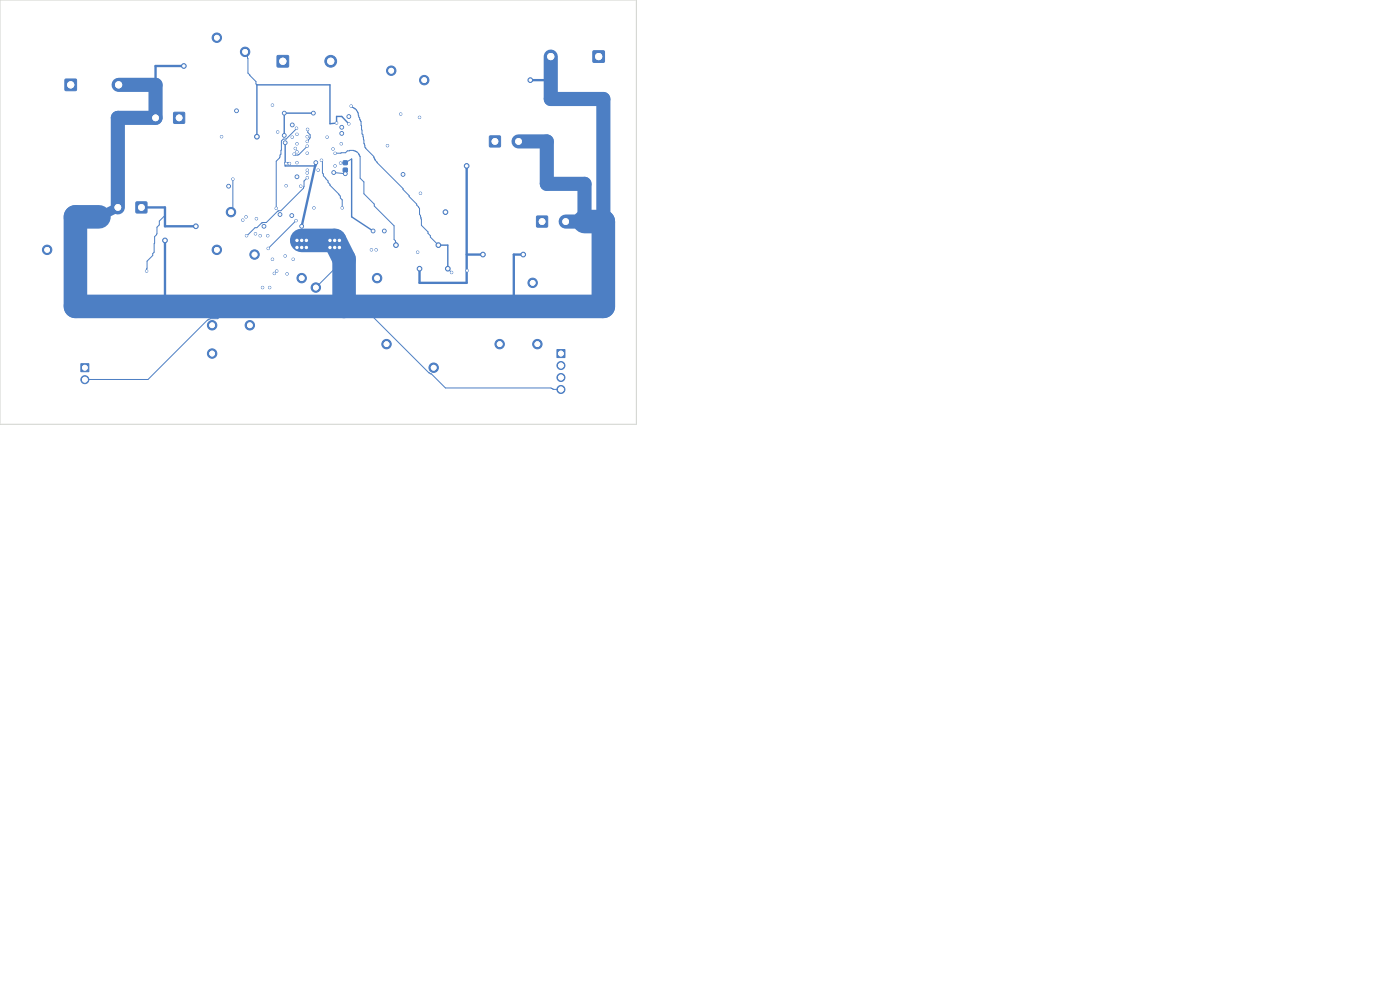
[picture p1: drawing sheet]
<svg xmlns="http://www.w3.org/2000/svg" width="297mm" height="210mm" viewBox="0 0 297 210" stroke-linecap="round" stroke-linejoin="round" font-family="sans-serif">
<g fill="#4d7fc4" stroke="#4d7fc4" stroke-width=".21">
<path d="M28.9 42.9h2.2v2.2h-2.2z"/>
<path d="M125.8 10.8h2.4v2.4h-2.4z"/>
<path d="M103.9 28.9h2.2v2.2h-2.2z"/>
<path d="M36.9 23.9h2.2v2.2h-2.2z"/>
<path d="M13.8 16.8h2.4v2.4h-2.4z"/>
<path d="M113.9 45.9h2.2v2.2h-2.2z"/>
<path d="M118.1 74.2h1.7v1.7h-1.7z"/>
<path d="M17.1 77.2h1.7v1.7h-1.7z"/>
<path d="M58.8 11.8h2.4v2.4h-2.4z"/>
<path d="M72.8 34.1h.9v.8h-.9z"/>
<path d="M72.8 35.7h.9v.8h-.9z"/>
<circle cx="25" cy="44" r="1.2"/>
<circle cx="90" cy="17" r="1"/>
<circle cx="67" cy="61" r="1"/>
<circle cx="113" cy="60" r="1"/>
<circle cx="116.8" cy="12" r="1.25"/>
<circle cx="106" cy="73" r="1"/>
<circle cx="80" cy="59" r="1"/>
<circle cx="49" cy="45" r="1"/>
<circle cx="110" cy="30" r="1.2"/>
<circle cx="10" cy="53" r="1"/>
<circle cx="33" cy="25" r="1.2"/>
<circle cx="52" cy="11" r="1"/>
<circle cx="25.2" cy="18" r="1.25"/>
<circle cx="54" cy="54" r="1"/>
<circle cx="120" cy="47" r="1.2"/>
<circle cx="119" cy="77.5" r=".85"/>
<circle cx="119" cy="80.1" r=".85"/>
<circle cx="119" cy="82.6" r=".85"/>
<circle cx="53" cy="69" r="1"/>
<circle cx="46" cy="53" r="1"/>
<circle cx="64" cy="59" r="1"/>
<circle cx="18" cy="80.5" r=".85"/>
<circle cx="46" cy="8" r="1"/>
<circle cx="92" cy="78" r="1"/>
<circle cx="114" cy="73" r="1"/>
<circle cx="45" cy="75" r="1"/>
<circle cx="83" cy="15" r="1"/>
<circle cx="70.2" cy="13" r="1.25"/>
<circle cx="45" cy="69" r="1"/>
<circle cx="82" cy="73" r="1"/>
<circle cx="57.8" cy="22.3" r=".25"/>
<circle cx="41.5" cy="48" r=".5"/>
<circle cx="31.1" cy="57.5" r=".25"/>
<circle cx="47" cy="29" r=".25"/>
<circle cx="69.4" cy="29.1" r=".25"/>
<circle cx="61.4" cy="34.7" r=".25"/>
<circle cx="64" cy="48" r=".4"/>
<circle cx="71" cy="52.5" r=".5"/>
<circle cx="62.2" cy="55" r=".25"/>
<circle cx="112.5" cy="17" r=".5"/>
<circle cx="72" cy="51" r=".5"/>
<circle cx="65" cy="52.5" r=".5"/>
<circle cx="35" cy="51" r=".5"/>
<circle cx="54.2" cy="49.6" r=".25"/>
<circle cx="39" cy="14" r=".5"/>
<circle cx="70" cy="52.5" r=".5"/>
<circle cx="64" cy="51" r=".5"/>
<circle cx="70" cy="51" r=".5"/>
<circle cx="67" cy="34.5" r=".4"/>
<circle cx="111" cy="54" r=".5"/>
<circle cx="56" cy="48" r=".4"/>
<circle cx="72" cy="52.5" r=".5"/>
<circle cx="63" cy="52.5" r=".5"/>
<circle cx="57.8" cy="55" r=".25"/>
<circle cx="60.7" cy="34.7" r=".25"/>
<circle cx="63" cy="51" r=".5"/>
<circle cx="54.4" cy="46.4" r=".25"/>
<circle cx="65" cy="51" r=".5"/>
<circle cx="56.8" cy="50" r=".25"/>
<circle cx="71" cy="51" r=".5"/>
<circle cx="64" cy="52.5" r=".5"/>
<circle cx="60.5" cy="30.3" r=".4"/>
<circle cx="89" cy="57" r=".5"/>
<circle cx="99.1" cy="57.4" r=".25"/>
<circle cx="99" cy="35.2" r=".5"/>
<circle cx="102.5" cy="54" r=".5"/>
<circle cx="74" cy="26.3" r=".25"/>
<circle cx="54.5" cy="29" r=".5"/>
<circle cx="71.4" cy="26.1" r=".25"/>
<circle cx="49.4" cy="38" r=".25"/>
<circle cx="73.3" cy="36.9" r=".4"/>
<circle cx="70.8" cy="36.6" r=".4"/>
<circle cx="89" cy="24.9" r=".25"/>
<circle cx="82.2" cy="30.9" r=".25"/>
<circle cx="62" cy="26.5" r=".4"/>
<circle cx="48.5" cy="39.5" r=".4"/>
<circle cx="62.9" cy="27.2" r=".25"/>
<circle cx="58.6" cy="44.2" r=".25"/>
<circle cx="57.2" cy="61" r=".25"/>
<circle cx="55.7" cy="61" r=".25"/>
<circle cx="65.2" cy="30" r=".25"/>
<circle cx="58.7" cy="57.5" r=".25"/>
<circle cx="65.3" cy="27.5" r=".25"/>
<circle cx="58.2" cy="58" r=".25"/>
<circle cx="60.7" cy="39.4" r=".25"/>
<circle cx="63" cy="28.5" r=".25"/>
<circle cx="58.9" cy="28" r=".25"/>
<circle cx="65.2" cy="29" r=".25"/>
<circle cx="62" cy="29.1" r=".25"/>
<circle cx="60.3" cy="28.7" r=".4"/>
<circle cx="60.3" cy="24" r=".4"/>
<circle cx="81.5" cy="49" r=".4"/>
<circle cx="66.5" cy="24" r=".4"/>
<circle cx="63" cy="30.5" r=".25"/>
<circle cx="52.2" cy="46" r=".25"/>
<circle cx="51.5" cy="46.7" r=".25"/>
<circle cx="65.2" cy="31" r=".25"/>
<circle cx="63.8" cy="39.5" r=".25"/>
<circle cx="62.4" cy="32.7" r=".25"/>
<circle cx="62.6" cy="31.5" r=".25"/>
<circle cx="59.4" cy="45.5" r=".4"/>
<circle cx="63" cy="32.2" r=".25"/>
<circle cx="61.9" cy="45.7" r=".4"/>
<circle cx="65.2" cy="32.5" r=".25"/>
<circle cx="56.9" cy="52.7" r=".25"/>
<circle cx="66.6" cy="44.1" r=".25"/>
<circle cx="60.5" cy="54.3" r=".25"/>
<circle cx="62.8" cy="46.8" r=".25"/>
<circle cx="67.5" cy="36.1" r=".25"/>
<circle cx="65.2" cy="37.7" r=".25"/>
<circle cx="52.3" cy="50" r=".25"/>
<circle cx="63" cy="34.5" r=".25"/>
<circle cx="55.2" cy="50" r=".25"/>
<circle cx="65.2" cy="36.1" r=".25"/>
<circle cx="60.9" cy="58.1" r=".25"/>
<circle cx="65.2" cy="36.7" r=".25"/>
<circle cx="63" cy="37.5" r=".4"/>
<circle cx="85.5" cy="37" r=".4"/>
<circle cx="71.1" cy="35.2" r=".25"/>
<circle cx="85" cy="24.2" r=".25"/>
<circle cx="79.1" cy="49" r=".4"/>
<circle cx="72.3" cy="34.6" r=".25"/>
<circle cx="72.6" cy="44.1" r=".25"/>
<circle cx="79.8" cy="53" r=".25"/>
<circle cx="68.2" cy="34" r=".25"/>
<circle cx="94.5" cy="45" r=".5"/>
<circle cx="71.1" cy="32.5" r=".25"/>
<circle cx="84" cy="52" r=".5"/>
<circle cx="88.6" cy="53.5" r=".25"/>
<circle cx="74.5" cy="22.5" r=".25"/>
<circle cx="95" cy="57" r=".5"/>
<circle cx="93" cy="52" r=".5"/>
<circle cx="70.6" cy="31.6" r=".25"/>
<circle cx="95.8" cy="57.8" r=".25"/>
<circle cx="89.2" cy="41" r=".25"/>
<circle cx="72.4" cy="30.5" r=".25"/>
<circle cx="74" cy="24.7" r=".4"/>
<circle cx="72.5" cy="28.3" r=".4"/>
<circle cx="50.2" cy="23.5" r=".4"/>
<circle cx="72.5" cy="27" r=".4"/>
<circle cx="78.8" cy="53" r=".25"/>
</g>
<g fill="none" stroke="#4d7fc4" stroke-width=".21">
<path d="M52 11v.3l.5 .5 .1 .6v3.1l1.7 1.8v.5l.2 .2M49.4 38v6.2l-.1 .5-.3 .3M60.7 34.7l-.2-.2h.7l.2 .2M62.9 27.2l-2.2 2.3h-.6l-.4 .4-.1 2.8-.2 .2-.1 .6-.7 .7v10M65.2 30h.1M65.2 31h.1M65.2 27.4l.1 .7 .5 .5v.6l-.6 .8M65.2 31l-1.8 1.8-.8 .1-.2-.2M65.2 37.7l-.7 .7-.1 1.5-4.8 4.8-.7 .1-2.4 2.4-1 .1-1 1h-.4l-1.8 1.7M68.2 34l.2 .3v2.4l.2 .2v.4l1 1.1v.3l.4 .4v.2l2.2 2.3v.4l.4 .4v1.7M71.1 32.5l2.2-.1 .4-.4 1.3-.1 .7 .3 .4 .4 .3 .6v4.6l.8 .8v2.5l2.2 2.2v.4l4.2 4.2v2.9l.4 .6v.6M73.2 36.1v.8l-2.4-.3"/>
<path d="M74.5 22.5l.9 .6 .4 .5 .3 1.2 .5 1 .2 2.6 .2 .2 .4 2.6 1.9 2 .3 .8 .4 .5 5.5 5.5v.2l1.3 1.3v.2l1.6 1.6v.2l.6 .7v1.3l.2 .2 .2 .8v1.3l1.4 1.4v.3l.5 .5v.3l1.7 1.7M74.6 33.7l-1.4 .8-.9 .1M99 35.2l.1 22.2M35 44l-.1 1.8-1.1 1.1v.8l-.5 .5v1.4l-.5 .6-.1 3.3-.3 .3v.4l-1.2 1.2-.1 2.1M62.8 46.8l-5.9 5.9M73 55l-6 6M95 57l.8 .8M18 80.5h13.4l12.6-12.6 .6-.3h1.6l2.3-2.3h22.4l.5-.3h5.5l14.1 14.1 .5 .2 3 3h22.4l.5 .3h1.6"/>
</g>
<path d="M39 14h-6v11M112.5 17h4.3v4M67 34.5l-3 13.5M99 35.2v24.8h-10v-3M30 44h5v4h6.5M35 51v14M99 54h3.4M111 54h-2v11" fill="none" stroke="#4d7fc4" stroke-width=".5"/>
<path d="M25.2 18h7.8v7h-8v19M116.8 12v9h11.2v26h-8M110 30h6v9h8v8" fill="none" stroke="#4d7fc4" stroke-width="3"/>
<path d="M21 46h-5v19h112v-18h-4M64 51h7l2 4v10" fill="none" stroke="#4d7fc4" stroke-width="5"/>
<path d="M63 51h2v1.5h-2zM70 51h2v1.5h-2z" fill="none" stroke="#4d7fc4" stroke-width="1"/>
<path d="M60.5 30.3v4.9h6.5v-.7M66.5 24h-6.2v4.7M74 26.3l-1.5-1.6h-1.1v1.4l-1.4 .2v-8.3h-15.5v11M74.6 33.7v12.3l4.6 3M93 52h2v5" fill="none" stroke="#4d7fc4" stroke-width=".3"/>
<path d="M25 44l-4 2M120 47h4" fill="none" stroke="#4d7fc4" stroke-width="2"/>
<g fill="#fff" stroke="#fff" stroke-width=".21">
<circle cx="57.8" cy="22.3" r=".15"/>
<circle cx="41.5" cy="48" r=".25"/>
<circle cx="31.1" cy="57.5" r=".15"/>
<circle cx="47" cy="29" r=".15"/>
<circle cx="69.4" cy="29.1" r=".15"/>
<circle cx="61.4" cy="34.7" r=".15"/>
<circle cx="64" cy="48" r=".2"/>
<circle cx="71" cy="52.5" r=".25"/>
<circle cx="62.2" cy="55" r=".15"/>
<circle cx="112.5" cy="17" r=".25"/>
<circle cx="72" cy="51" r=".25"/>
<circle cx="65" cy="52.5" r=".25"/>
<circle cx="35" cy="51" r=".25"/>
<circle cx="54.2" cy="49.6" r=".15"/>
<circle cx="39" cy="14" r=".25"/>
<circle cx="70" cy="52.5" r=".25"/>
<circle cx="64" cy="51" r=".25"/>
<circle cx="70" cy="51" r=".25"/>
<circle cx="67" cy="34.5" r=".2"/>
<circle cx="111" cy="54" r=".25"/>
<circle cx="56" cy="48" r=".2"/>
<circle cx="72" cy="52.5" r=".25"/>
<circle cx="63" cy="52.5" r=".25"/>
<circle cx="57.8" cy="55" r=".15"/>
<circle cx="60.7" cy="34.7" r=".15"/>
<circle cx="63" cy="51" r=".25"/>
<circle cx="54.4" cy="46.4" r=".15"/>
<circle cx="65" cy="51" r=".25"/>
<circle cx="56.8" cy="50" r=".15"/>
<circle cx="71" cy="51" r=".25"/>
<circle cx="64" cy="52.5" r=".25"/>
<circle cx="60.5" cy="30.3" r=".2"/>
<circle cx="89" cy="57" r=".25"/>
<circle cx="99.1" cy="57.4" r=".15"/>
<circle cx="99" cy="35.2" r=".25"/>
<circle cx="102.4" cy="54" r=".25"/>
<circle cx="74" cy="26.3" r=".15"/>
<circle cx="54.5" cy="29" r=".25"/>
<circle cx="71.4" cy="26.1" r=".15"/>
<circle cx="49.4" cy="38" r=".15"/>
<circle cx="73.2" cy="36.8" r=".2"/>
<circle cx="70.8" cy="36.6" r=".2"/>
<circle cx="89" cy="24.9" r=".15"/>
<circle cx="82.2" cy="30.9" r=".15"/>
<circle cx="62" cy="26.5" r=".2"/>
<circle cx="48.5" cy="39.5" r=".2"/>
<circle cx="62.9" cy="27.2" r=".15"/>
<circle cx="58.6" cy="44.2" r=".15"/>
<circle cx="57.2" cy="61" r=".15"/>
<circle cx="55.7" cy="61" r=".15"/>
<circle cx="65.2" cy="30" r=".15"/>
<circle cx="58.7" cy="57.5" r=".15"/>
<circle cx="65.2" cy="27.4" r=".15"/>
<circle cx="58.2" cy="58" r=".15"/>
<circle cx="60.7" cy="39.4" r=".15"/>
<circle cx="63" cy="28.5" r=".15"/>
<circle cx="58.9" cy="28" r=".15"/>
<circle cx="65.2" cy="29" r=".15"/>
<circle cx="62" cy="29.1" r=".15"/>
<circle cx="60.3" cy="28.7" r=".2"/>
<circle cx="60.3" cy="24" r=".2"/>
<circle cx="81.5" cy="49" r=".2"/>
<circle cx="66.5" cy="24" r=".2"/>
<circle cx="63" cy="30.5" r=".15"/>
<circle cx="52.2" cy="46" r=".15"/>
<circle cx="51.5" cy="46.7" r=".15"/>
<circle cx="65.2" cy="31" r=".15"/>
<circle cx="63.8" cy="39.5" r=".15"/>
<circle cx="62.4" cy="32.7" r=".15"/>
<circle cx="62.6" cy="31.5" r=".15"/>
<circle cx="59.4" cy="45.5" r=".2"/>
<circle cx="63" cy="32.2" r=".15"/>
<circle cx="61.9" cy="45.7" r=".2"/>
<circle cx="65.2" cy="32.5" r=".15"/>
<circle cx="56.9" cy="52.7" r=".15"/>
<circle cx="66.6" cy="44.1" r=".15"/>
<circle cx="60.5" cy="54.3" r=".15"/>
<circle cx="62.8" cy="46.8" r=".15"/>
<circle cx="67.5" cy="36.1" r=".15"/>
<circle cx="65.2" cy="37.7" r=".15"/>
<circle cx="52.3" cy="50" r=".15"/>
<circle cx="63" cy="34.5" r=".15"/>
<circle cx="55.2" cy="50" r=".15"/>
<circle cx="65.2" cy="36.1" r=".15"/>
<circle cx="60.9" cy="58.1" r=".15"/>
<circle cx="65.2" cy="36.7" r=".15"/>
<circle cx="63" cy="37.5" r=".2"/>
<circle cx="85.5" cy="37" r=".2"/>
<circle cx="71.1" cy="35.2" r=".15"/>
<circle cx="85" cy="24.2" r=".15"/>
<circle cx="79.2" cy="49" r=".2"/>
<circle cx="72.2" cy="34.6" r=".15"/>
<circle cx="72.6" cy="44.1" r=".15"/>
<circle cx="79.8" cy="53" r=".15"/>
<circle cx="68.2" cy="34" r=".15"/>
<circle cx="94.5" cy="45" r=".25"/>
<circle cx="71.1" cy="32.5" r=".15"/>
<circle cx="84" cy="52" r=".25"/>
<circle cx="88.6" cy="53.5" r=".15"/>
<circle cx="74.5" cy="22.5" r=".15"/>
<circle cx="95" cy="57" r=".25"/>
<circle cx="93" cy="52" r=".25"/>
<circle cx="70.6" cy="31.6" r=".15"/>
<circle cx="95.8" cy="57.8" r=".15"/>
<circle cx="89.2" cy="41" r=".15"/>
<circle cx="72.4" cy="30.5" r=".15"/>
<circle cx="74" cy="24.7" r=".2"/>
<circle cx="72.5" cy="28.3" r=".2"/>
<circle cx="50.2" cy="23.5" r=".2"/>
<circle cx="72.5" cy="27" r=".2"/>
<circle cx="78.8" cy="53" r=".15"/>
<circle cx="30" cy="44" r=".6"/>
<circle cx="25" cy="44" r=".6"/>
<circle cx="90" cy="17" r=".5"/>
<circle cx="67" cy="61" r=".5"/>
<circle cx="113" cy="60" r=".5"/>
<circle cx="127" cy="12" r=".65"/>
<circle cx="116.8" cy="12" r=".65"/>
<circle cx="106" cy="73" r=".5"/>
<circle cx="80" cy="59" r=".5"/>
<circle cx="49" cy="45" r=".5"/>
<circle cx="105" cy="30" r=".6"/>
<circle cx="110" cy="30" r=".6"/>
<circle cx="10" cy="53" r=".5"/>
<circle cx="38" cy="25" r=".6"/>
<circle cx="33" cy="25" r=".6"/>
<circle cx="52" cy="11" r=".5"/>
<circle cx="15" cy="18" r=".65"/>
<circle cx="25.2" cy="18" r=".65"/>
<circle cx="54" cy="54" r=".5"/>
<circle cx="115" cy="47" r=".6"/>
<circle cx="120" cy="47" r=".6"/>
<circle cx="119" cy="75" r=".5"/>
<circle cx="119" cy="77.5" r=".5"/>
<circle cx="119" cy="80.1" r=".5"/>
<circle cx="119" cy="82.6" r=".5"/>
<circle cx="53" cy="69" r=".5"/>
<circle cx="46" cy="53" r=".5"/>
<circle cx="64" cy="59" r=".5"/>
<circle cx="18" cy="78" r=".5"/>
<circle cx="18" cy="80.5" r=".5"/>
<circle cx="46" cy="8" r=".5"/>
<circle cx="92" cy="78" r=".5"/>
<circle cx="114" cy="73" r=".5"/>
<circle cx="45" cy="75" r=".5"/>
<circle cx="83" cy="15" r=".5"/>
<circle cx="60" cy="13" r=".65"/>
<circle cx="70.2" cy="13" r=".65"/>
<circle cx="45" cy="69" r=".5"/>
<circle cx="82" cy="73" r=".5"/>
</g>
<path d="M0 0h135v90h-135z" fill="none" stroke="#d0d2cd" stroke-width=".21"/>
<g fill="#d0d2cd" stroke="#d0d2cd" stroke-width=".21">
<circle cx="30" cy="44" r=".6"/>
<circle cx="25" cy="44" r=".6"/>
<circle cx="90" cy="17" r=".5"/>
<circle cx="67" cy="61" r=".5"/>
<circle cx="113" cy="60" r=".5"/>
<circle cx="127" cy="12" r=".65"/>
<circle cx="116.8" cy="12" r=".65"/>
<circle cx="106" cy="73" r=".5"/>
<circle cx="80" cy="59" r=".5"/>
<circle cx="49" cy="45" r=".5"/>
<circle cx="105" cy="30" r=".6"/>
<circle cx="110" cy="30" r=".6"/>
<circle cx="10" cy="53" r=".5"/>
<circle cx="38" cy="25" r=".6"/>
<circle cx="33" cy="25" r=".6"/>
<circle cx="52" cy="11" r=".5"/>
<circle cx="15" cy="18" r=".65"/>
<circle cx="25.2" cy="18" r=".65"/>
<circle cx="54" cy="54" r=".5"/>
<circle cx="115" cy="47" r=".6"/>
<circle cx="120" cy="47" r=".6"/>
<circle cx="119" cy="75" r=".5"/>
<circle cx="119" cy="77.5" r=".5"/>
<circle cx="119" cy="80.1" r=".5"/>
<circle cx="119" cy="82.6" r=".5"/>
<circle cx="53" cy="69" r=".5"/>
<circle cx="46" cy="53" r=".5"/>
<circle cx="64" cy="59" r=".5"/>
<circle cx="18" cy="78" r=".5"/>
<circle cx="18" cy="80.5" r=".5"/>
<circle cx="46" cy="8" r=".5"/>
<circle cx="92" cy="78" r=".5"/>
<circle cx="114" cy="73" r=".5"/>
<circle cx="45" cy="75" r=".5"/>
<circle cx="83" cy="15" r=".5"/>
<circle cx="60" cy="13" r=".65"/>
<circle cx="70.2" cy="13" r=".65"/>
<circle cx="45" cy="69" r=".5"/>
<circle cx="82" cy="73" r=".5"/>
</g>
</svg>
